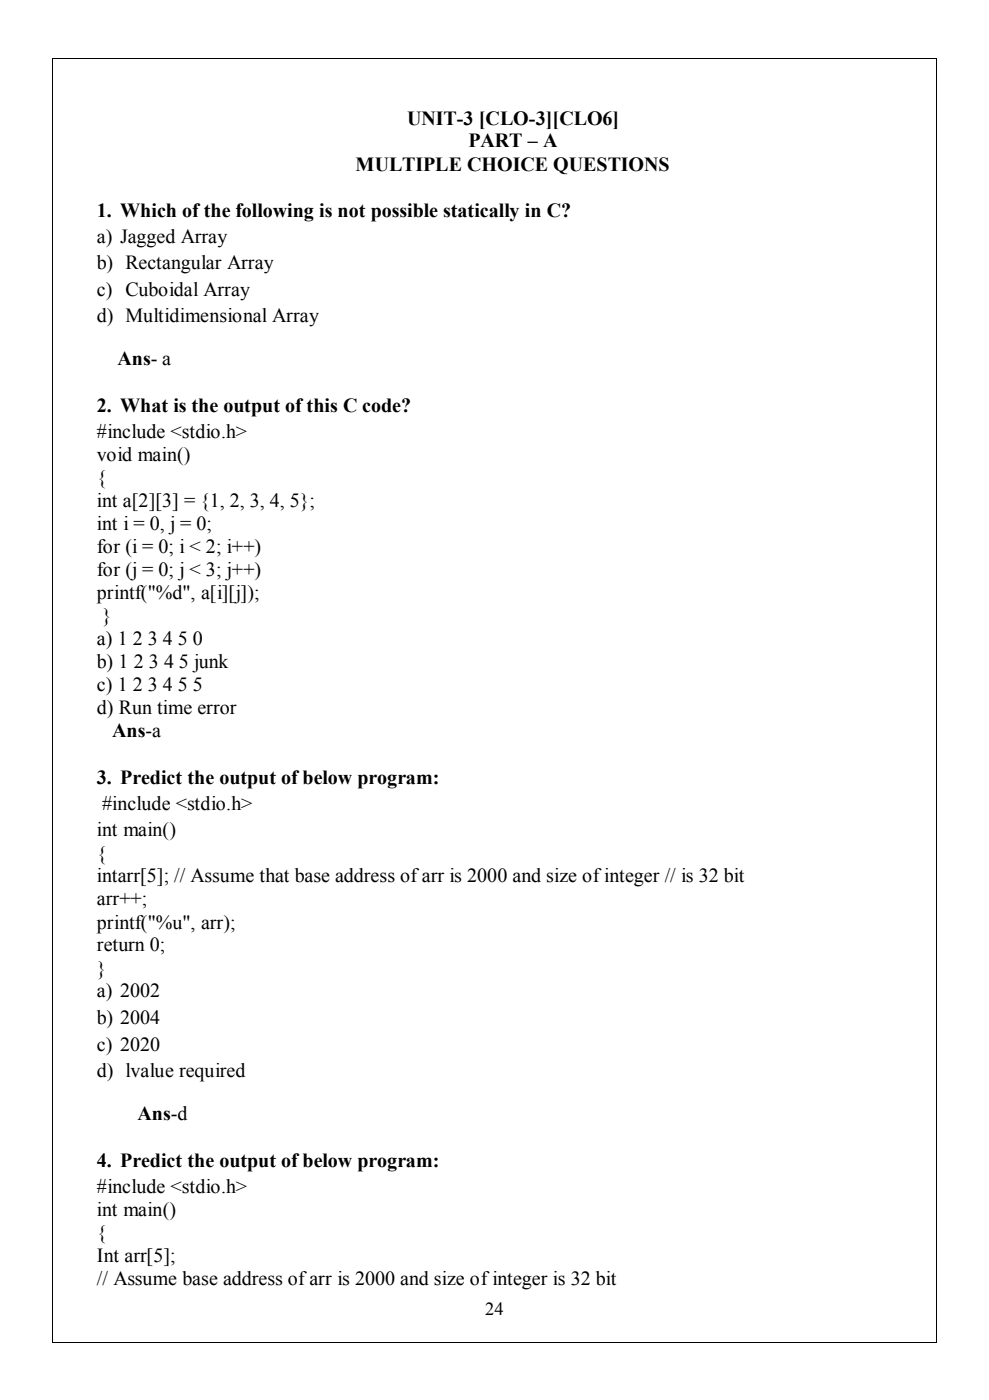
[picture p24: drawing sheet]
<svg xmlns="http://www.w3.org/2000/svg" width="209mm" height="296mm" viewBox="0 0 209 296" stroke-linecap="round" stroke-linejoin="round" font-family="sans-serif">
<defs><g id="words">
<g font-size="4.2">
<text x="86.1" y="26.3">UNIT-3 [CLO-3][CLO6]</text>
<text x="99" y="31.2">PART – A</text>
<text x="75.1" y="36.1">MULTIPLE CHOICE QUESTIONS</text>
<text x="20.5" y="45.8">1. Which of the following is not possible statically in C?</text>
<text x="20.5" y="51.3">a) Jagged Array</text>
<text x="20.5" y="56.9">b) Rectangular Array</text>
<text x="20.5" y="62.5">c) Cuboidal Array</text>
<text x="20.5" y="68">d) Multidimensional Array</text>
<text x="24.8" y="77.2">Ans- a</text>
<text x="20.5" y="87.1">2. What is the output of this C code?</text>
<text x="20.5" y="92.6">#include &lt;stdio.h&gt;</text>
<text x="20.5" y="97.5">void main()</text>
<text x="20.5" y="102.3">{</text>
<text x="20.5" y="107.2">int a[2][3] = {1, 2, 3, 4, 5};</text>
<text x="20.5" y="112">int i = 0, j = 0;</text>
<text x="20.5" y="117">for (i = 0; i &lt; 2; i++)</text>
<text x="20.5" y="121.8">for (j = 0; j &lt; 3; j++)</text>
<text x="20.5" y="126.7">printf(&quot;%d&quot;, a[i][j]);</text>
<text x="21.6" y="131.5">}</text>
<text x="20.5" y="136.4">a) 1 2 3 4 5 0</text>
<text x="20.5" y="141.3">b) 1 2 3 4 5 junk</text>
<text x="20.5" y="146.2">c) 1 2 3 4 5 5</text>
<text x="20.5" y="151">d) Run time error</text>
<text x="23.7" y="155.9">Ans-a</text>
<text x="20.5" y="165.7">3. Predict the output of below program:</text>
<text x="21.6" y="171.2">#include &lt;stdio.h&gt;</text>
<text x="20.5" y="176.8">int main()</text>
<text x="20.5" y="181.7">{</text>
<text x="20.5" y="186.6">intarr[5]; // Assume that base address of arr is 2000 and size of integer // is 32 bit</text>
<text x="20.5" y="191.4">arr++;</text>
<text x="20.5" y="196.3">printf(&quot;%u&quot;, arr);</text>
<text x="20.5" y="201.1">return 0;</text>
<text x="20.5" y="206.1">}</text>
<text x="20.5" y="210.9">a) 2002</text>
<text x="20.5" y="216.6">b) 2004</text>
<text x="20.5" y="222.1">c) 2020</text>
<text x="20.5" y="227.7">d) lvalue required</text>
<text x="29" y="236.9">Ans-d</text>
<text x="20.5" y="246.7">4. Predict the output of below program:</text>
<text x="20.5" y="252.2">#include &lt;stdio.h&gt;</text>
<text x="20.5" y="257">int main()</text>
<text x="20.5" y="262">{</text>
<text x="20.5" y="266.8">Int arr[5];</text>
<text x="20.5" y="271.7">// Assume base address of arr is 2000 and size of integer is 32 bit</text>
</g>
<text font-size="3.9" x="102.6" y="278">24</text>
</g></defs>
<g fill="#000">
<path d="M11.1 12.2h.2v.2h-.2z" fill-rule="evenodd"/>
<path d="M11.1 12.2h.2v.2h-.2z" fill-rule="evenodd"/>
<path d="M197.8 12.2h.2v.2h-.2z" fill-rule="evenodd"/>
<path d="M197.8 12.2h.2v.2h-.2z" fill-rule="evenodd"/>
<path d="M11.1 283.8h.2v.2h-.2z" fill-rule="evenodd"/>
<path d="M11.1 283.8h.2v.2h-.2z" fill-rule="evenodd"/>
<path d="M197.8 283.8h.2v.2h-.2z" fill-rule="evenodd"/>
<path d="M197.8 283.8h.2v.2h-.2z" fill-rule="evenodd"/>
</g>
<path d="M11.2 12.4v271.4M11.3 12.3h186.5M197.9 12.4v271.4M11.3 283.9h186.5" fill="none" stroke="#000" stroke-width=".21"/>
<use href="#words"/>
</svg>
